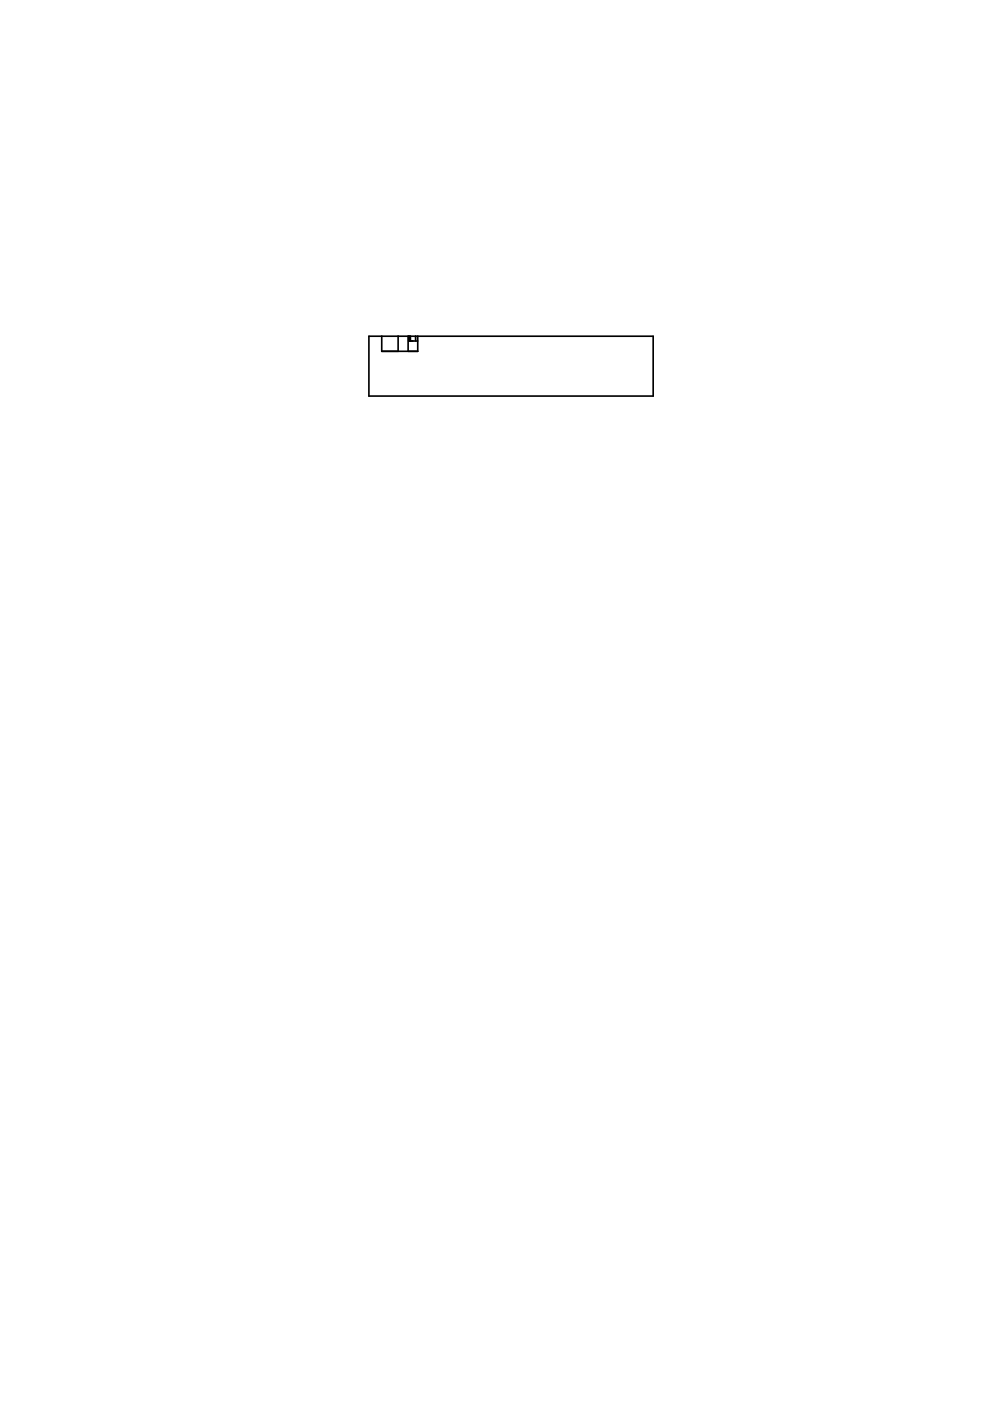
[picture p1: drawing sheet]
<svg xmlns="http://www.w3.org/2000/svg" width="210mm" height="297mm" viewBox="0 0 210 297" stroke-linecap="round" stroke-linejoin="round" font-family="sans-serif">
<path d="M80.9 71.3v3.2h7.7v-3.2M84.4 71.3v3.2M86.5 71.3v3.2M86.6 71.3v1h2M86.8 71.3h.2M86.8 71.3h-8.6v12.7h60.3v-12.7h-51.5M86.8 71.3v1M87 71.3v1M88.1 71.3v1" fill="none" stroke="#000" stroke-width=".35"/>
</svg>
